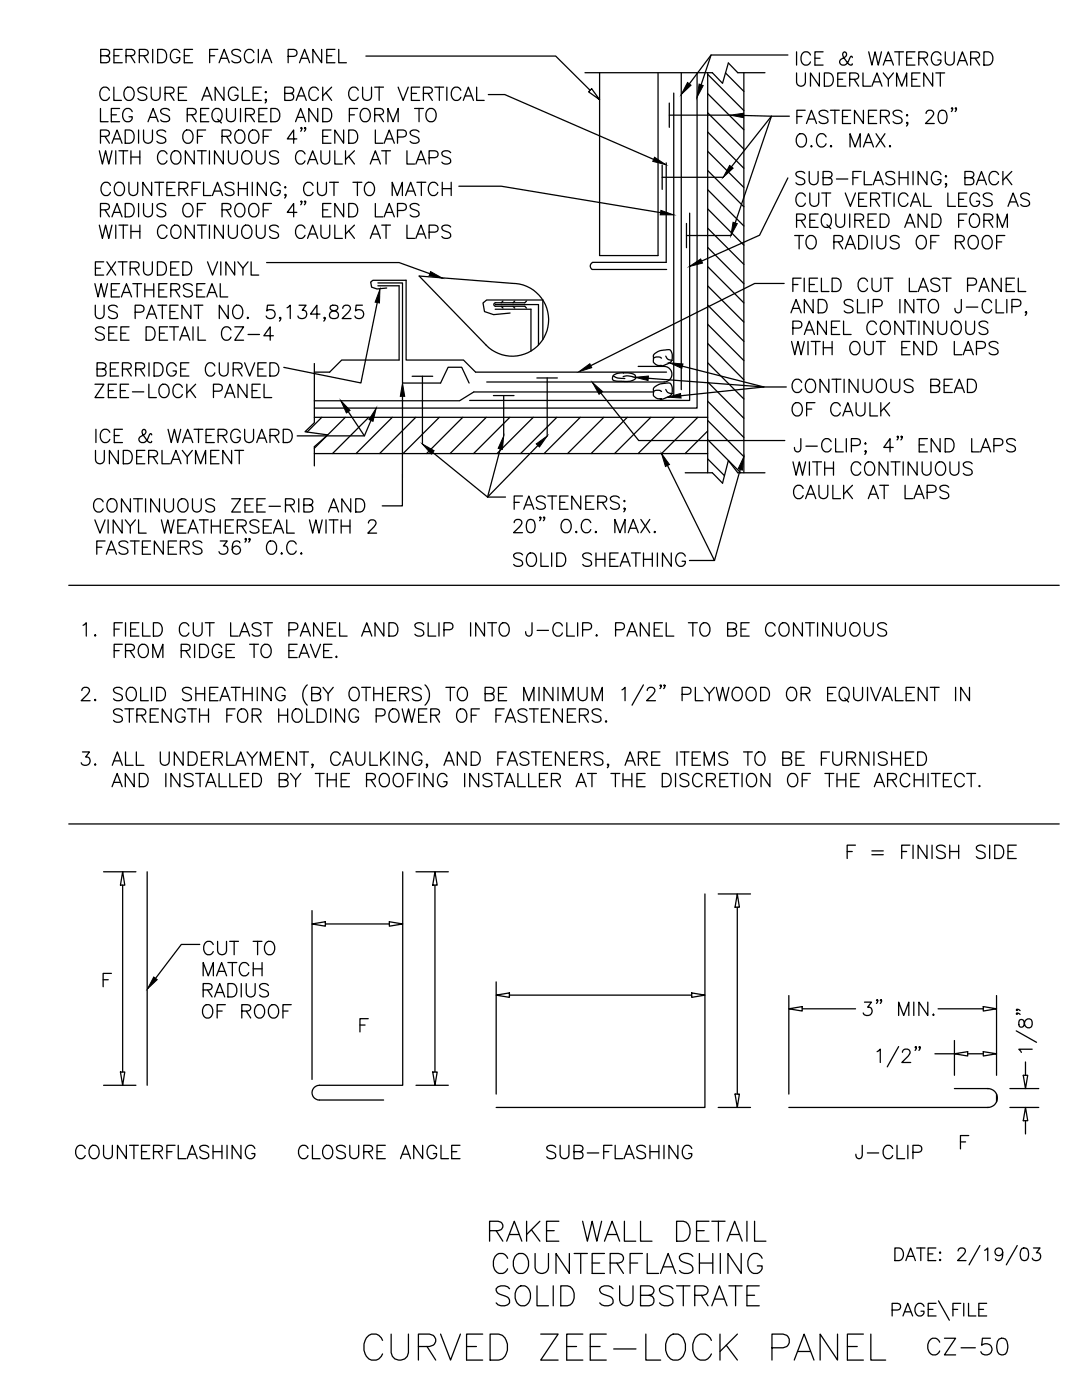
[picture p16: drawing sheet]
<svg xmlns="http://www.w3.org/2000/svg" width="216mm" height="279mm" viewBox="0 0 216 279" stroke-linecap="round" stroke-linejoin="round" font-family="sans-serif">
<defs><g id="words">
<text font-size="9.3" x="71.3" y="272.7">CURVED ZEE-LOCK PANEL</text>
<text font-size="7.9" x="96.3" y="249.1">RAKE WALL DETAIL</text>
<g font-size="7.5">
<text x="97.4" y="255.4">COUNTERFLASHING</text>
<text x="97.7" y="261.8">SOLID SUBSTRATE</text>
</g>
<g font-size="6.6">
<text x="18.7" y="21.9">CLOSURE ANGLE; BACK CUT VERTICAL</text>
<text x="18.7" y="30">RADIUS OF ROOF 4&quot; END LAPS</text>
<text x="19" y="40.9">COUNTERFLASHING; CUT TO MATCH</text>
<text x="157.7" y="38.5">SUB-FLASHING; BACK</text>
<text x="18.7" y="44.4">RADIUS OF ROOF 4&quot; END LAPS</text>
<text x="17.6" y="65.3">US PATENT NO. 5,134,825</text>
<text x="101.2" y="103.4">FASTENERS;</text>
<text x="18" y="111.8">FASTENERS 36&quot; O.C.</text>
<text x="14.8" y="154.5">3. ALL UNDERLAYMENT, CAULKING, AND FASTENERS, ARE ITEMS TO BE FURNISHED</text>
<text x="183.8" y="271.6">CZ-50</text>
</g>
<g font-size="6.2">
<text x="18.7" y="13.8">BERRIDGE FASCIA PANEL</text>
<text x="18.7" y="25.8">LEG AS REQUIRED AND FORM TO</text>
<text x="157.7" y="30.7">O.C. MAX.</text>
<text x="157.7" y="46.9">REQUIRED AND FORM</text>
<text x="18" y="69.1">SEE DETAIL CZ-4</text>
<text x="157" y="68.1">PANEL CONTINUOUS</text>
<text x="157" y="79.7">CONTINUOUS BEAD</text>
<text x="18" y="89.6">ICE &amp; WATERGUARD</text>
<text x="157" y="84.3">OF CAULK</text>
<text x="18" y="93.8">UNDERLAYMENT</text>
<text x="157" y="100.9">CAULK AT LAPS</text>
<text x="101.2" y="114.3">SOLID SHEATHING</text>
<text x="21.2" y="158.4">AND INSTALLED BY THE ROOFING INSTALLER AT THE DISCRETION OF THE ARCHITECT.</text>
<text x="39.5" y="191.9">CUT TO</text>
<text x="39.2" y="196.1">MATCH</text>
<text x="13.8" y="232.5">COUNTERFLASHING</text>
<text x="58.2" y="232.5">CLOSURE ANGLE</text>
<text x="107.9" y="232.5">SUB-FLASHING</text>
<text x="169.7" y="232.5">J-CLIP</text>
</g>
<g font-size="5.7">
<text x="157.7" y="14.1">ICE &amp; WATERGUARD</text>
<text x="157.7" y="18.3">UNDERLAYMENT</text>
<text x="18.7" y="33.9">WITH CONTINUOUS CAULK AT LAPS</text>
<text x="157.7" y="42.3">CUT VERTICAL LEGS AS</text>
<text x="18.7" y="48.7">WITH CONTINUOUS CAULK AT LAPS</text>
<text x="157.3" y="50.8">TO RADIUS OF ROOF</text>
<text x="17.6" y="56.1">EXTRUDED VINYL</text>
<text x="157" y="59.3">FIELD CUT LAST PANEL</text>
<text x="17.6" y="60.3">WEATHERSEAL</text>
<text x="156.6" y="72">WITH OUT END LAPS</text>
<text x="18" y="76.2">BERRIDGE CURVED</text>
<text x="17.6" y="80.4">ZEE-LOCK PANEL</text>
<text x="157" y="96">WITH CONTINUOUS</text>
<text x="17.3" y="103.4">CONTINUOUS ZEE-RIB AND</text>
<text x="17.6" y="107.6">VINYL WEATHERSEAL WITH 2</text>
<text x="15.5" y="128.1">1. FIELD CUT LAST PANEL AND SLIP INTO J-CLIP. PANEL TO BE CONTINUOUS</text>
<text x="21.5" y="132.3">FROM RIDGE TO EAVE.</text>
<text x="21.5" y="145.3">STRENGTH FOR HOLDING POWER OF FASTENERS.</text>
<text x="167.9" y="172.5">F = FINISH SIDE</text>
<text x="39.2" y="200">RADIUS</text>
<text x="39.2" y="204.3">OF ROOF</text>
</g>
</g></defs>
<!-- layer: CMP-FLSH -->
<g fill="none" stroke="#000" stroke-width=".25">
<path d="M119.6 14.5v36.5h11.7v-36.5M134.4 18.6v60.7M135.9 14.5v63.3M139.1 14.5v66.9h-76.4M132.1 32.9v4.9M132.1 35.4h12.2M132.9 32.5v19.9h-14.6M133.5 20.6v4.8M133.5 23h12.2M75.4 56.5h4.9v19.9h7.6l1.5-3.1h2.7l1.5 3.1M75.4 57h4.2v14.9h-11.4l-2.4 2.4h-3.1M77.2 57.5l-2 .2-1-.4-.2-1 .4-.4h6.6v16h11.5l2.4 2.4h38.1"/>
<path d="M118.2 53.8h14.8M137 44.6v4.8M137 47h8.8M137.6 42.5v37.4h-43.9M82.2 75.1h4.1M84.3 75.1v13.5M98.5 78.9h4.1M98.8 61.7h7.1v8.4M98.8 60.8h8.6v8M100 61.1l.4 .4M100.4 60.1l-.4 .3M100.5 78.9v8.1"/>
<path d="M101.8 62.5l-3.3 .3-1.8-.6-.3-1.7 .7-.6h11.2v7.9M102.4 61.1l.3 .4M102.7 60.1l-.3 .3M105.1 60.1l-.4 .3h-5.8a.35 .35 0 0 0-.4 .4 .35 .35 0 0 0 .4 .3h5.8l.4 .4M107.1 75.4h4.1M109.2 75.4v11.6M122.4 75a2.94 2.94 0 0 0 2.3 .5M122.4 74.9a4.6 4.6 0 0 1 4.4 0v.2a.72 .72 0 0 1-.8 .9l-2.2 .1a1.7 1.7 0 0 1-1.6-.5zM124.3 75.2l1-.2 1.3 .3 .2 .2M127.3 73.1h5.2a1.56 1.56 0 0 1 1.6 1.6 1.56 1.56 0 0 1-1.6 1.5h-35.4M130.4 78.1l.6-.2h.7l.3 .2M130.4 71.5l.6-.3 .7 .1 .3 .2"/>
<path d="M130.4 78.2h-35.9l-2.8 1.8h-29M131.9 79.6a1.2 1.2 0 0 1-1.5-1.1 1.38 1.38 0 0 1 1-1.8l.6-.1a2.74 2.74 0 0 1 1.8 0 2.13 2.13 0 0 1-.1 2.4l-1.4 .6h-.6M131.9 72.9a1.2 1.2 0 0 1-1.5-1 1.38 1.38 0 0 1 1-1.8l.6-.2a2.74 2.74 0 0 1 1.8 .1 2.13 2.13 0 0 1-.1 2.3l-1.4 .7h-.6M132.8 77.7a1.13 1.13 0 0 0 1.4 .8M132.8 71.1a1.13 1.13 0 0 0 1.4 .8M29.4 174v42.6M80.4 174v42.6h-16.7a1.47 1.47 0 0 0-1.4 1.5 1.47 1.47 0 0 0 1.4 1.4h12.8M140.7 178.4v42.6h-41.7M190.4 217.2h6.8M198.8 218.4v1.5M157.4 221h39.8"/>
</g>
<!-- layer: STRCTR -->
<g fill="none" stroke="#000" stroke-width=".25">
<path d="M116.7 14.5h25.4l2.1 2.1 1.1-4 1.9 1.9h5.4M141.2 14.5v79.9M148.4 14.5v79.9M83.6 55.1l18.6 1.5a7.3 7.3 0 0 1 6.7 10 7.3 7.3 0 0 1-11.9 2.3zM62.7 72.6v11.8l-1.8 1.8 4.5 .6-2.7 2.3v3.9M62.7 83.3h78.5M62.7 90.5h78.5M64.2 83.3l-2.9 2.9M65.2 87l-2.5 2.5M68.9 83.3l-3.5 3.5M73.6 83.3l-7.3 7.2M78.3 83.3l-7.3 7.2"/>
<path d="M83 83.3l-7.3 7.2M87.7 83.3l-7.3 7.2M92.3 83.3l-7.2 7.2M97 83.3l-7.2 7.2M101.7 83.3l-7.2 7.2M106.4 83.3l-7.2 7.2M111.1 83.3l-7.2 7.2M115.8 83.3l-7.2 7.2M120.5 83.3l-7.3 7.2M125.2 83.3l-7.3 7.2M129.9 83.3l-7.3 7.2M134.6 83.3l-7.3 7.2"/>
<path d="M136.7 94.4h5.4l2.1 2 1.1-4.5 1.9 2.5h5.4M139.2 83.3l-7.2 7.2M141.2 86l-4.5 4.5"/>
</g>
<!-- layer: BORDER -->
<g fill="none" stroke="#000" stroke-width=".25">
<path d="M13.7 116.8h197.7M13.7 164.4h197.7M178.6 249.1h.8a1.34 1.34 0 0 1 .9 1.2 1.34 1.34 0 0 1-.9 1.3h-.8zM180.7 251.6l1-2.5 1 2.5M181.1 250.7h1.2M182.9 249.1h1.7M183.7 249.1v2.5M185.2 250.2h.9M186.7 249.1h-1.5v2.5h1.5M187.3 259.6l2.1 3.9M187.5 250l.1-.1 .1 .1-.1 .1zM187.5 251.5l.1-.2 .1 .2-.1 .1z"/>
<path d="M191.2 249.7l.2-.5 .8-.1a.61 .61 0 0 1 .3 .9l-1.4 1.6h1.7M195.5 248.6l-2.1 3.8M196.5 249.5l.6-.4v2.5M200.1 249.9a.78 .78 0 0 1-1.1 .6 .78 .78 0 0 1-.3-1.2 .78 .78 0 0 1 1.3 .1 2.31 2.31 0 0 1-.3 2.1 .74 .74 0 0 1-1.1-.3M203 248.6l-2.2 3.8M203.9 249.2a.86 .86 0 0 1 1.2 .3 2.15 2.15 0 0 1-.2 2 .79 .79 0 0 1-1.2-.4 2.07 2.07 0 0 1 .2-1.9zM206.2 249.1h1.3l-.7 .9a.81 .81 0 0 1 .9 .9 .81 .81 0 0 1-1.1 .7l-.4-.1-.2-.4M178 261.4h1.1a.67 .67 0 0 0 .6-.6 .67 .67 0 0 0-.6-.7h-1.1v2.5M180.2 262.6l.9-2.5 1 2.5M180.5 261.8h1.2M184.4 260.7a.92 .92 0 0 0-1.1-.6 .92 .92 0 0 0-.7 1 1.12 1.12 0 0 0 .2 1.2 1.12 1.12 0 0 0 1.2 .2l.4-.5v-.3h-.6M185.2 261.3h1"/>
<path d="M186.8 260.1h-1.6v2.5h1.6M190.1 261.3h1M191.7 260.1h-1.6v2.5M192.3 260.1v2.5M193.3 260.1v2.5h1.4M195.3 261.3h1M196.9 260.1h-1.6v2.5h1.6"/>
</g>
<!-- layer: DIM-TXT -->
<g fill="none" stroke="#000" stroke-width=".25">
<path d="M73 11.2h37.9l6.9 6.8M97.4 18.9h3.3l29.7 12.9M117.4 18.3l.7-.6 1.5 2.2zM141.2 18.7l7.2 7.2M141.2 14.8l7.2 7.3M141.9 11l-2 5.9M144.8 14.6l3.6 3.6M157.2 11h-15.3l-4.4 5.7M91.6 37.2h8.4l31.8 5.2M141.2 37.9l7.2 7.2M141.2 34l7.2 7.3M141.2 30.2l7.2 7.2"/>
<path d="M141.2 26.3l7.2 7.3M141.2 22.5l7.2 7.3M148.4 23l5.5 .2-7.9 10.1M157.2 35.5l-5.6 11.4-11.6 5.2M157.5 23.2h-3.6l-7.2 21.3M159 23.3h1M160.7 22h-1.7v2.7M160.9 24.7l1-2.7 1 2.7M165.2 22.4a1.17 1.17 0 0 0-1.8 0 .68 .68 0 0 0 .5 .7l.8 .3a.65 .65 0 0 1 .5 .5 .65 .65 0 0 1-.2 .6 1.23 1.23 0 0 1-1.6-.2M165.7 22h1.8M166.6 22v2.7M168.1 23.3h1"/>
<path d="M169.7 22h-1.6v2.7M172.3 22v2.7l-1.8-2.7v2.7M173.3 23.3h1M174.9 22h-1.6v2.7M175.7 23.3l1.5-.2a.62 .62 0 0 0 0-1l-1.5-.1v2.7M176.6 23.3l.9 1.4M180 22.4a1.17 1.17 0 0 0-1.8 0 .68 .68 0 0 0 .5 .7l.8 .3a.65 .65 0 0 1 .5 .5 .65 .65 0 0 1-.3 .6 1.23 1.23 0 0 1-1.5-.2M181 22.9l.1 .1-.1 .1-.1-.1zM181.1 24.5l-.1 .2-.1-.2 .1-.1a.49 .49 0 0 1-.1 .8M184.8 22.6l.2-.5 .8-.1a.65 .65 0 0 1 .4 1l-1.5 1.7h1.7M187.6 22.1a.87 .87 0 0 1 1.2 .4 2.17 2.17 0 0 1-.2 2 .87 .87 0 0 1-1.3-.4 2.17 2.17 0 0 1 .3-2zM190.1 21.6l-.1 .2-.2-.2 .2-.1a.49 .49 0 0 1-.2 .8"/>
<path d="M190.8 21.6l-.1 .2-.1-.2 .1-.1a.49 .49 0 0 1-.1 .8M53.2 52.4h26.4l6.2 2.2M118.3 52.4a.79 .79 0 0 0-.5 .6 .79 .79 0 0 0 .4 .8M141.2 57.1l7.2 7.2M141.2 53.2l7.2 7.2M141.2 49.4l7.2 7.2M141.2 45.5l7.2 7.3M141.2 41.7l7.2 7.2M156.5 56.6h-5.9l-32.7 16.4M162.2 59.8v2.6l-1.7-2.6v2.6M163.3 59.8h.9a1.44 1.44 0 0 1 .9 1.3 1.44 1.44 0 0 1-.9 1.3h-.9zM171.1 59.8v2.6h1.5"/>
<path d="M173.2 59.8v2.6M179.6 59.8v2.6M182.3 59.8v2.6l-1.7-2.6v2.6M183.9 59.8v2.6M185.7 59.9a1.02 1.02 0 0 1 1.6 .9 1.17 1.17 0 0 1-.3 1.3 1.17 1.17 0 0 1-1.3 .2 1.62 1.62 0 0 1 0-2.4zM191.8 59.8v2l-.1 .4a.62 .62 0 0 1-1 0l-.2-.7M198.8 59.8v2.6h1.5M200.9 59.8v2.6M75.3 60.4l-3.3 16-15.4-3.1M80.3 79.1v21.9h-4M119.9 78.4l7.6 9.5h29.1M136.2 73.1l16.2 4.1-23-1.7"/>
<path d="M141.2 76.2l7.2 7.3M141.2 72.4l7.2 7.2M141.2 68.6l7.2 7.2M141.2 64.7l7.2 7.3M141.2 60.9l7.2 7.2M156.9 77.2h-4.5l-16.6 1.8M157.8 62.4l1-2.6 1.1 2.6M170.2 60.1a1.15 1.15 0 0 0-1.7 0 .69 .69 0 0 0 .4 .8l.8 .3a.65 .65 0 0 1 .5 .5 .65 .65 0 0 1-.2 .6 1.19 1.19 0 0 1-1.5-.2M174.3 61.2h1.1a.7 .7 0 0 0 .7-.7 .7 .7 0 0 0-.7-.7h-1.1v2.6M197.9 60.4a.97 .97 0 0 0-1.1-.6 .97 .97 0 0 0-.8 1 1.16 1.16 0 0 0 .2 1.2 1.16 1.16 0 0 0 1.3 .3l.4-.5M201.9 61.2h1.2a.7 .7 0 0 0 .6-.7 .7 .7 0 0 0-.6-.7h-1.2v2.6M204.8 62.3l-.1 .1-.1-.1 .1-.1a.49 .49 0 0 1-.1 .7"/>
<path d="M69.5 82.2l3.2 4.8M74 83.9l-1.3 3.1h-13.4M86.3 90.3l11 8.9h3.6M107.3 88.9l-10 10.3 2.5-9.6M133.2 92.9l9.4 19h-5M141.2 91.6l3.4 3.3M141.2 87.7l6.6 6.7M141.2 83.9l7.2 7.2M141.2 80.1l7.2 7.2M147.7 93.7l-5.1 18.2M159.8 87.5v2l-.1 .4a.62 .62 0 0 1-1 0l-.2-.6M160.8 89h2.3"/>
<path d="M165.8 88.2a.97 .97 0 0 0-1.1-.7 .97 .97 0 0 0-.7 1 1.16 1.16 0 0 0 .2 1.3 1.16 1.16 0 0 0 1.3 .3l.3-.6M166.7 87.5v2.7h1.6M168.9 87.5v2.7M169.9 88.9h1.1a.69 .69 0 0 0 .7-.7 .69 .69 0 0 0-.7-.7h-1.1v2.7M172.6 88.5l.1-.1 .1 .1-.1 .2zM178.2 89.3h-1.9l1.3-1.8v2.7M179.2 87.2l-.1 .1-.1-.1 .1-.2a.49 .49 0 0 1-.1 .8M180 87.2l-.1 .1-.1-.1 .1-.2a.49 .49 0 0 1-.1 .8M183.4 88.8h1M185 87.5h-1.6v2.7M187.6 87.5v2.7l-1.8-2.7v2.7M188.6 87.5h.9a1.41 1.41 0 0 1 .9 1.4 1.41 1.41 0 0 1-.9 1.3h-.9z"/>
<path d="M193.9 87.5v2.7h1.5M195.7 90.2l1-2.7 1 2.7M196.1 89.3h1.2M198.3 88.9h1.2a.69 .69 0 0 0 .6-.7 .69 .69 0 0 0-.6-.7h-1.2v2.7M202.6 87.9a.99 .99 0 0 0-.9-.4 .99 .99 0 0 0-.8 .7l.2 .3 1 .4a.65 .65 0 0 1 .5 .5 .65 .65 0 0 1-.2 .7 1.19 1.19 0 0 1-1.5-.3M102.6 104.3l.3-.5 .7-.1a.65 .65 0 0 1 .4 1l-1.5 1.6h1.8M105.4 103.8a.85 .85 0 0 1 1.2 .4 2.15 2.15 0 0 1-.2 2 .84 .84 0 0 1-1.3-.4 2.17 2.17 0 0 1 .3-2zM112.2 104a.97 .97 0 0 1 1.1-.3 .97 .97 0 0 1 .7 1 1.15 1.15 0 0 1-.3 1.2 1.15 1.15 0 0 1-1.2 .3 1.62 1.62 0 0 1-.3-2.2zM114.9 106.2l.1-.1 .1 .1-.1 .1zM117.9 104.3a.97 .97 0 0 0-1.1-.6 .97 .97 0 0 0-.8 1 1.16 1.16 0 0 0 .3 1.2 1.16 1.16 0 0 0 1.2 .3l.4-.5M118.8 106.2l.1-.1 .1 .1-.1 .1zM122.7 106.3v-2.6l1 2.6 1-2.6v2.6"/>
<path d="M125.4 106.3l1-2.6 1 2.6M127.9 103.7l1.8 2.6M129.7 103.7l-1.8 2.6M130.6 106.1l.2 .1-.2 .1-.1-.1zM16.3 137.8l.3-.5 .7-.1a.65 .65 0 0 1 .4 1l-1.5 1.6h1.8M19 139.6l.1 .1-.1 .1-.1-.1zM24.4 137.6a1.14 1.14 0 0 0-1.7 0 .68 .68 0 0 0 .5 .7l.7 .3a.65 .65 0 0 1 .5 .5 .65 .65 0 0 1-.2 .6 1.2 1.2 0 0 1-1.5-.2M25.4 137.6a.98 .98 0 0 1 1.2-.4 .98 .98 0 0 1 .6 1 1.17 1.17 0 0 1-.2 1.3 1.17 1.17 0 0 1-1.3 .2 1.65 1.65 0 0 1-.3-2.1zM28.1 137.2v2.6h1.5M30.2 137.2v2.6M31.2 137.2h.9a1.42 1.42 0 0 1 .9 1.3 1.42 1.42 0 0 1-.9 1.3h-.9zM38.2 137.6a1.17 1.17 0 0 0-1.8 0 .68 .68 0 0 0 .5 .7l.8 .3a.65 .65 0 0 1 .5 .5 .65 .65 0 0 1-.3 .6 1.23 1.23 0 0 1-1.5-.2"/>
<path d="M39.1 137.2v2.6M39.1 138.4h1.7M40.8 137.2v2.6M41.9 138.4h1M43.5 137.2h-1.6v2.6M43.9 139.8l1-2.6 1 2.6M46.2 137.2h1.7M47 137.2v2.6M48.5 138.4h1.8M48.5 137.2v2.6M50.3 137.2v2.6M51.3 137.2v2.6"/>
<path d="M54.1 137.2v2.6l-1.8-2.6v2.6M56.9 137.8a.97 .97 0 0 0-1.1-.6 .97 .97 0 0 0-.8 1 1.16 1.16 0 0 0 .2 1.3 1.16 1.16 0 0 0 1.3 .2l.4-.5v-.4h-.7M61.3 136.7a2.72 2.72 0 0 0 0 4M62.2 138.4l1.5-.1a.62 .62 0 0 0 0-1l-1.5-.1v2.6h1.1a.7 .7 0 0 0 .7-.7 .7 .7 0 0 0-.7-.7M64.5 137.2l1 1.2v1.4M66.5 137.2l-1 1.2M69.9 137.6a.98 .98 0 0 1 1.1-.4 .98 .98 0 0 1 .7 1 1.17 1.17 0 0 1-.3 1.3 1.17 1.17 0 0 1-1.2 .2 1.65 1.65 0 0 1-.3-2.1zM72.2 137.2h1.7M73.1 137.2v2.6M74.6 138.4h1.7M74.6 137.2v2.6M76.3 137.2v2.6"/>
<path d="M77.4 138.4h1M79 137.2h-1.6v2.6M79.8 138.4l1.5-.1a.62 .62 0 0 0 0-1l-1.5-.1v2.6M80.6 138.4l.9 1.4M84.1 137.6a1.17 1.17 0 0 0-1.8 0 .68 .68 0 0 0 .5 .7l.8 .3a.65 .65 0 0 1 .4 .5 .65 .65 0 0 1-.2 .6 1.23 1.23 0 0 1-1.5-.2M84.8 136.7a2.72 2.72 0 0 1 0 4M89 137.2h1.7M89.9 137.2v2.6M91.5 137.6a.97 .97 0 0 1 1.1-.4 .97 .97 0 0 1 .7 1 1.16 1.16 0 0 1-.3 1.3 1.16 1.16 0 0 1-1.2 .2 1.65 1.65 0 0 1-.3-2.1zM96.8 138.4l1.5-.1a.62 .62 0 0 0 0-1l-1.5-.1v2.6h1.1a.7 .7 0 0 0 .7-.7 .7 .7 0 0 0-.7-.7M99.5 138.4h1M101.1 137.2h-1.6v2.6"/>
<path d="M104.5 139.8v-2.6l1 2.6 1-2.6v2.6M107.6 137.2v2.6M110.3 137.2v2.6l-1.8-2.6v2.6M111.3 137.2v2.6M112.3 139.8v-2.6l1.1 2.6 1-2.6v2.6M115.4 137.2v1.9a.89 .89 0 0 0 .9 .7 .89 .89 0 0 0 .8-.7v-1.9M118.2 139.8v-2.6l1 2.6 1-2.6v2.6M124.1 137.7l.6-.5v2.6M128.4 136.7l-2.3 4M129.1 137.8l.3-.5 .8-.1a.65 .65 0 0 1 .3 1l-1.5 1.6h1.8M131.9 136.8l-.1 .1-.1-.1 .1-.1 .1 .1-.2 .6M132.7 136.8l-.1 .1-.2-.1 .2-.1 .1 .1-.3 .6"/>
<path d="M136.1 138.6h1.1a.7 .7 0 0 0 .7-.7 .7 .7 0 0 0-.7-.7h-1.1v2.6M138.8 137.2v2.6h1.5M140.5 137.2l1 1.2v1.4M142.5 137.2l-1 1.2M142.9 137.2l.7 2.6 .6-2.6 .6 2.6 .6-2.6M146.3 137.6a.98 .98 0 0 1 1.2-.4 .98 .98 0 0 1 .6 1 1.17 1.17 0 0 1-.2 1.3 1.17 1.17 0 0 1-1.3 .2 1.65 1.65 0 0 1-.3-2.1zM149.1 137.6a.98 .98 0 0 1 1.1-.4 .98 .98 0 0 1 .7 1 1.17 1.17 0 0 1-.3 1.3 1.17 1.17 0 0 1-1.2 .2 1.65 1.65 0 0 1-.3-2.1zM151.8 137.2h.8a1.42 1.42 0 0 1 1 1.3 1.42 1.42 0 0 1-1 1.3h-.8zM157.2 137.6a.98 .98 0 0 1 1.1-.4 .98 .98 0 0 1 .7 1 1.17 1.17 0 0 1-.3 1.3 1.17 1.17 0 0 1-1.3 .2 1.65 1.65 0 0 1-.2-2.1zM159.9 138.4l1.5-.1a.62 .62 0 0 0 0-1l-1.5-.1v2.6M160.7 138.4l.9 1.4M165.1 138.4h1.1"/>
<path d="M166.8 137.2h-1.7v2.6h1.7M167.7 137.6a.97 .97 0 0 1 1.1-.4 .97 .97 0 0 1 .6 1 1.16 1.16 0 0 1-.2 1.3 1.16 1.16 0 0 1-1.3 .2 1.65 1.65 0 0 1-.2-2.1zM168.6 139.3l.7 .8M170.3 137.2v1.9a.9 .9 0 0 0 .9 .8 .9 .9 0 0 0 .9-.8v-1.9M173.1 137.2v2.6M173.7 137.2l1.1 2.6 1-2.6M176 139.8l1-2.6 1 2.6M176.4 139h1.3M178.7 137.2v2.6h1.5M180.8 138.4h1M182.5 137.2h-1.7v2.6h1.7M185 137.2v2.6l-1.8-2.6v2.6"/>
<path d="M185.6 137.2h1.8M186.5 137.2v2.6M190.7 137.2v2.6M193.4 137.2v2.6l-1.7-2.6v2.6M20.7 174h6.4M24.5 174l.4 2.6h-.9zM24.5 176.6v37.3M83 174h6.5M86.8 174l.4 2.6h-.9zM86.8 176.6v37.3M143.3 178.4h6.5M147.1 178.4l.4 2.7h-.8z"/>
<path d="M20.6 195.5h1M22.2 194.3h-1.6v2.6M39.9 188.5h-3.7l-5.2 6.8M62.3 184.4l2.6-.4v.8zM62.3 181.7v33.7M64.9 184.4h12.8M77.7 184l2.7 .4-2.7 .4zM99 198.6l2.6-.4v.8zM99 196v22.3M101.6 198.6h36.4M138 198.2l2.7 .4-2.7 .4zM147.1 181.1v37.2"/>
<path d="M157.4 198.7v19.6M172.5 200h1.4l-.8 1a.86 .86 0 0 1 .9 1 .86 .86 0 0 1-1.1 .7l-.4-.2-.3-.3M175.1 199.6l-.1 .1-.1-.1 .1-.1a.49 .49 0 0 1-.1 .8M175.9 199.6l-.1 .1-.2-.1 .2-.1a.49 .49 0 0 1-.2 .8M182.3 200v2.7M185.1 200v2.7l-1.7-2.7v2.7M198.8 198.7v15.9M20.7 216.6h6.4M24 213.9h.9l-.4 2.7zM71.8 204.6h1M73.5 203.3h-1.7v2.6M83 216.6h6.5"/>
<path d="M86.3 213.9h.9l-.4 2.7zM146.7 218.3h.8l-.4 2.7zM157.4 201.3l2.7-.4v.9zM160.1 201.3h10.6M175 209.9l.6-.5v2.6M179.3 202.7v-2.7l1 2.7 1-2.7v2.7M179.3 208.9l-2.3 4M180.1 210l.2-.5 .8-.1a.65 .65 0 0 1 .4 1l-1.6 1.6h1.8M182.8 209l-.1 .1-.1-.1 .1-.1a.49 .49 0 0 1-.1 .7M183.6 209l-.1 .1-.1-.1 .1-.1a.49 .49 0 0 1-.1 .7M186.1 202.5l.2-.1 .1 .1-.1 .2zM186.5 210.3h3.9"/>
<path d="M187.2 201.3h9M190.4 210.3l2.7-.4v.8zM190.4 207.7v6.9M193.1 210.3h3.1M196.2 200.9l2.6 .4-2.6 .5zM196.2 209.9l2.6 .4-2.6 .4zM197 217.2a1.89 1.89 0 0 1 2 1.9 1.89 1.89 0 0 1-2 1.9M201.5 217.2h5.8M202.8 205.7l4 2.3M202.9 202.2l.1 .1-.1 .2-.1-.2a.49 .49 0 0 1 .7 .2M202.9 201.4l.1 .2-.1 .1-.1-.1a.49 .49 0 0 1 .7 .1M203.4 203.6a1 1 0 0 0 .3 1.4h.2a1.46 1.46 0 0 0 .7-1.3 .74 .74 0 0 1 .8-.4 .74 .74 0 0 1 .6 .7v.5a.77 .77 0 0 1-.9 .7 .77 .77 0 0 1-.7-.8l-.1-.6a.54 .54 0 0 0-.9-.2z"/>
<path d="M204.2 214.6h.9l-.5 2.6zM204.6 211.9v2.7M206 209.4h-2.7l.5 .6M143.3 221h6.5M191.7 227.9h1M193.3 226.6h-1.6v2.7M201.5 221h5.8M204.6 221l.5 2.7h-.9zM204.6 223.7v2.6"/>
</g>
<g fill="#000" stroke="#000" stroke-width=".2">
<path d="M137.2 16.5l.7 .5-2 1.9zM139.5 16.8l.8 .3-1.2 2.3zM130.6 31.4l2.2 1.5-2.6-.7zM145.6 33l.7 .6-2 1.8zM145.7 23l2.7-.4v.9zM85.9 54.2l2.4 1.3-2.7-.5zM131.9 42l2.5 .9h-2.7zM137.6 53.2l2.2-1.5 .4 .8zM146.3 44.4l.8 .2-1.3 2.4zM75.8 57.8l-.1 2.7-.8-.2zM80.3 76.4l.5 2.7h-.9zM115.5 74.2l2.2-1.6 .4 .8z"/>
<path d="M118.2 76.3l2 1.8-.7 .6zM126.7 75.3l2.7-.3-.1 .9zM133.2 79.3l2.6-.8 .1 .9zM133.6 72.4l2.7 .2-.3 .9zM68 80l1.9 1.9-.8 .5zM75.1 81.5l-.7 2.6-.8-.4zM84.3 88.6l2.3 1.4-.5 .6zM100.5 87l-.2 2.7-.9-.2zM107 88.6l2.2-1.6-1.6 2.2zM132 90.5l1.6 2.2-.8 .4zM148.4 91.1l-.3 2.7-.8-.2zM30.7 195l.7 .5-2 1.9z"/>
</g>
<use href="#words"/>
</svg>
